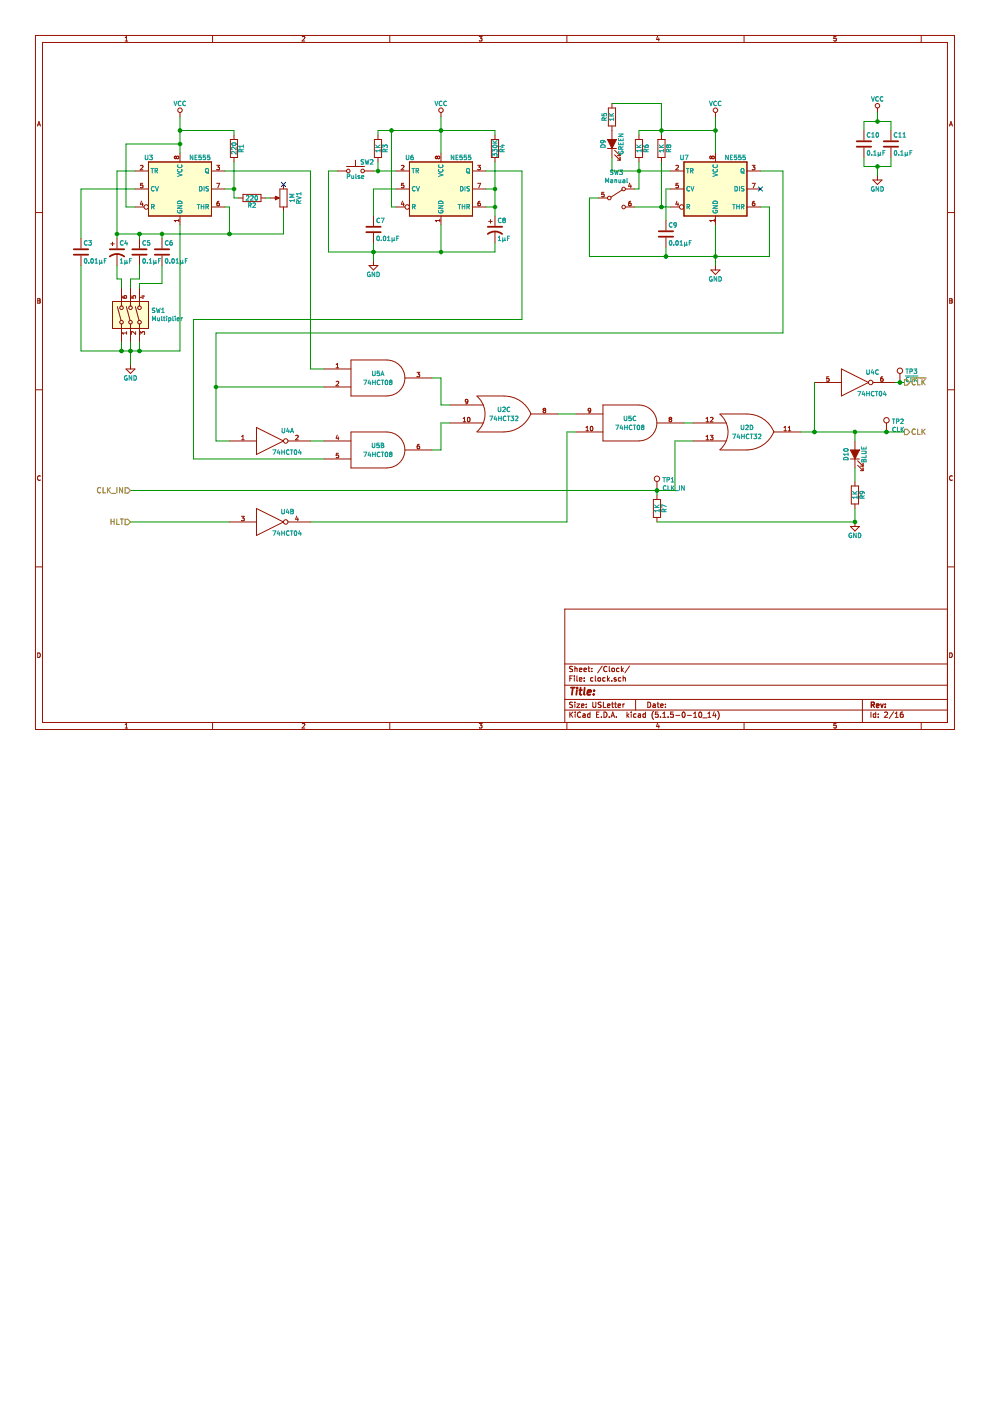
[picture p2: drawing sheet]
<svg xmlns="http://www.w3.org/2000/svg" width="210mm" height="297mm" viewBox="0 0 210 297" stroke-linecap="round" stroke-linejoin="round" font-family="sans-serif">
<path d="M0 0h209.9v297h-209.9z" fill-rule="evenodd" fill="#fff" stroke="#fff" stroke-width=".21"/>
<g fill="none" stroke="#981200" stroke-width=".21">
<path d="M7.5 7.5h194.9v147.2h-194.9zM9 9h191.9v144.2h-191.9zM26.5 8.7h.6M26.5 8l.3-.3v1M45.1 7.5v1.5M64.1 7.8l.4-.1 .1 .3-.6 .7h.6M82.6 7.5v1.5M101.6 7.7h.6l-.3 .4 .3 .1v.4h-.6M120.2 7.5v1.5M139.4 7.7l-.2 .7h.6M139.7 8.1v.6M157.8 7.5v1.5"/>
<path d="M177.3 7.7h-.5v.5l.4-.1 .1 .5h-.5M195.3 7.5v1.5M7.9 26.7l.4-.9 .3 .9M8 26.4h.5M28.6 36.3h2.9M29.8 35.1h.3l.2 .2-.6 .7h.6M30.3 38.9h-.5v.4l.3-.1 .2 .4-.2 .2-.3-.1M31.5 34.3h13.3v11.5h-13.3zM37.4 33.3l.2-.2 .3 .2-.2 .4-.3-.2M37.4 33.3l-.2-.2-.2 .2 .2 .4 .2-.2M37.4 33.3v.2M38.2 23.9v.9"/>
<path d="M38.2 32.4v1.9M44.8 36.3h2.9M45.9 35.1h.6l-.3 .3 .3 .1v.3l-.2 .2-.4-.1M45.9 38.9h.7l-.4 .9M48.8 29.6h1.6v3.8h-1.6zM49.6 28.6v1M49.6 33.4v.9M60.1 39.1v1M71.6 36.3h1.9M73.5 35.3h3.8M75.4 34v1.3M77.3 36.3h1.9"/>
<path d="M79.4 29.6h1.5v3.8h-1.5zM80.1 28.6v1M80.1 33.4v.9M84 36.3h2.8M85.1 35.1h.4l.2 .2-.6 .7h.6M85.6 38.9h-.4l-.1 .4 .4-.1 .2 .4-.2 .2-.4-.1M86.8 34.3h13.4v11.5h-13.4zM92.7 33.3l-.2-.2-.2 .2 .2 .4 .2-.2M92.7 33.3l.2-.2 .3 .2-.1 .4-.4-.2M92.7 33.3v.2M93.5 23.9v.9M93.5 32.4v1.9"/>
<path d="M100.2 36.3h2.8M101.3 35.1h.6l-.4 .3 .3 .1 .1 .3-.2 .2-.4-.1M101.3 38.9h.6l-.4 .9M104.2 29.6h1.5v3.8h-1.5zM104.9 28.6v1M104.9 33.4v.9M128.8 31.5h1.9M129 22.9h1.5v3.8h-1.5zM129.7 21.9v1M129.7 26.7v6.7M130.3 32.8l1.2 1.2M130.3 31.9l1.2 1.1"/>
<path d="M130.9 34h.6M130.9 33h.6M131.5 32.4v.6M131.5 33.4v.6M133.5 38.8l-.2 .7h.6M133.7 39.2v.6M134.7 29.6h1.5v3.8h-1.5zM135.5 28.6v1M135.5 33.4v.9M139.5 29.6h1.5v3.8h-1.5zM140.2 28.6v1M140.2 33.4v.9"/>
<path d="M142.2 36.3h2.8M143.3 35.1h.4l.2 .2-.6 .7h.6M143.8 38.9h-.4l-.1 .4 .4-.1 .2 .4-.2 .2-.4-.1M145 34.3h13.4v11.5h-13.4zM150.7 33.7h.1M150.7 33.1h.1M150.7 33.1l-.2 .2 .2 .4M150.7 33.1l.2 .2M150.9 33.5l-.2 .2M150.9 33.3v.2M150.9 33.2v.1M151 33.2l.3-.1 .1 .4-.1 .2-.4-.2"/>
<path d="M151 33.2h-.1M151.7 23.9v.9M151.7 32.4v1.9M158.4 36.3h2.8M159.5 35.1h.6l-.4 .3 .3 .1 .1 .3-.2 .2-.4-.1M159.5 38.9h.6l-.4 .9M183.2 27.7v2.1M183.2 31.3v2.1M185.1 38.2h1.9l-1 .9zM186 22.9v1M186 37.2v1M188.9 27.7v2.1"/>
<path d="M188.9 31.3v2.1M201.3 26.7l.3-.9 .4 .9M201.4 26.4h.5M7.5 45.1h1.5M17.2 50.6v2.1M17.2 54.2v2.1M23.5 51.7h.7M23.9 51.3v.8M24.8 50.6v2.1M24.8 53.8v2.5M28.6 43.9h1.9M28.6 40.1h2.9"/>
<path d="M29.6 50.6v2.1M29.6 54.2v2.1M30 42.6l-.2 .7h.6M30.2 43v.6M34.3 50.6v2.1M34.3 54.2v2.1M37.9 46.5v.5M37.9 46.7h-.9l.2 .3M38.2 45.8v1.9M44.8 43.9h2.9M44.8 40.1h2.9M46.4 42.7h-.1a.59 .59 0 0 0-.1 .9h.2l.1-.4-.2-.2-.3 .2"/>
<path d="M50.6 42h.9M51.5 41.2h3.8v1.5h-3.8zM55.3 42h1M57.2 42h1.8M59.3 40.1h1.6v3.8h-1.6zM60.1 43.9v.9M78.2 56.3h1.9l-.9 .9zM79.2 45.8v2.1M79.2 49.4v2.1M79.2 55.3v1M84 43.9h1.9M84 40.1h2.8"/>
<path d="M85.3 42.6l-.2 .7h.6M85.6 43v.6M93.2 46.7h-.9l.3 .3M93.2 46.5v.5M93.5 45.8v1.9M100.2 43.9h2.8M100.2 40.1h2.8M101.8 42.7h-.2a.59 .59 0 0 0-.1 .9h.3l.1-.4-.2-.2-.4 .2M103.6 46.9h.8M104 46.6v.7M104.9 45.8v2.1M104.9 49v2.5"/>
<path d="M126.9 42h1.9M128.1 40.8h-.5v.4l.3-.1 .2 .5-.2 .1-.3-.1M131.9 40.3l-2.3 1.5M132.6 43.9h1.9M132.6 40.1h1.9M133.7 42.7h-.1a.59 .59 0 0 0-.1 .9h.2l.1-.4-.2-.2-.3 .2M141.2 46.7v2.1M141.2 50.4v2.1M142.2 43.9h1.9M142.2 40.1h2.8M143.5 42.6l-.2 .7h.6M143.8 43v.6"/>
<path d="M150.7 57.2h1.9l-.9 1zM151.4 46.7h-.9l.3 .3M151.4 46.5v.5M151.7 45.8v1.9M151.7 56.3v.9M158.4 43.9h2.8M158.4 40.1h2.8M160 42.7h-.2a.59 .59 0 0 0-.1 .9h.3l.1-.4-.2-.2-.4 .2M200.9 45.1h1.5M8 63.3l.5 .2-.2 .3 .2 .2-.1 .3h-.4zM8 63.8h.3M23.9 63.9h7.6v5.7h-7.6z"/>
<path d="M24.9 65l.8 2.9M25.8 61.1v3.8M25.8 68.7v3.8M25.9 62.8l.1 .3 .3 .1 .5-.1v-.3h-.5v.2l.1 .2M26.7 78.2h1.9l-.9 1zM26.8 65l.8 2.9M26.8 70.3v.6M26.8 70.6h-.9l.3 .3M27.7 61.1v3.8M27.7 68.7v3.8M27.7 77.3v.9M27.8 62.7v.5h.5l-.1-.3 .4-.2 .2 .2-.1 .3"/>
<path d="M27.9 70.4v.5M27.9 70.4h.1M28.7 65l.8 2.9M28.8 70.3v.6l-.6-.5h-.3M29.6 61.1v3.8M29.6 68.7v3.8M29.7 70.9v-.6l.4 .3 .1-.2 .3-.1 .2 .2-.1 .4M30 62.8h.7M30.3 62.6v.6l-.6-.2M68.7 78.2h5.7M71.3 78h.5M71.3 77.3l.3-.3v1"/>
<path d="M74.4 76.3h7.7a3.8 3.8 0 0 1 3.7 3.8 3.8 3.8 0 0 1-3.7 3.8l-7.7 .1zM88.4 78.9h.6l-.3 .4 .2 .1 .1 .3-.2 .2-.4-.1M175.8 79.9h-.5v.4h.3l.2 .4-.2 .1-.3-.1M178.4 78.2l5.7 2.9-5.7 2.9zM187.2 79.9h-.2a.59 .59 0 0 0-.1 .9h.3l.1-.4-.2-.1-.4 .1M190.8 79.2v1.9M201.4 63.3l.5 .2-.2 .3 .2 .2-.2 .3h-.3zM201.4 63.8h.3M7.5 82.6h1.5M48.7 93.5h5.7M51.2 93.2h.6M51.2 92.6l.3-.3v.9"/>
<path d="M54.4 90.6l5.7 2.9-5.7 2.9zM61.1 93.5h4.7M62.7 92.4l.3-.1 .2 .3-.6 .6h.6M68.7 93.5h5.7M68.7 82h5.7M68.7 97.3h5.7M71.3 80.9l.3-.1 .2 .3-.6 .7h.6M71.5 92.3l-.2 .6h.6M71.7 92.6v.6M71.8 96.1h-.5v.5l.3-.1 .2 .4-.2 .2-.3-.1M74.4 91.6h7.7a3.8 3.8 0 0 1 3.7 3.8 3.8 3.8 0 0 1-3.7 3.8h-7.7zM85.9 80.1h5.7"/>
<path d="M85.9 95.4h5.7M88.9 94.2h-.2a.59 .59 0 0 0-.1 1l.3-.1 .1-.3-.2-.2-.4 .2M95.4 89.7h7.1M95.4 85.9h7.1M98.2 89.4h.5M98.2 88.7l.3-.2v.9M99.2 88.6l.1-.1a.47 .47 0 0 1 .4 .5 .47 .47 0 0 1-.5 .4l-.1-.3zM99.2 85.1l-.2 .2-.3-.1v-.4l.3-.1 .2 .2-.1 .6-.4 .1M101.1 84a5 5 0 0 1 0 7.5M101.1 84h5.8M106.9 84a6.1 6.1 0 0 1 5.7 3.8h5.7M112.5 87.7a6.2 6.2 0 0 1-5.6 3.9h-5.8"/>
<path d="M115.3 87l-.1-.2 .1-.2 .4 .2-.2 .2M115.3 87l-.1 .2 .1 .3 .4-.1-.2-.4M115.3 87h.2M122.1 91.6h5.7M122.1 87.8h5.7M124.2 91.3h.6M124.2 90.7l.3-.3v.9M125.2 87l-.1 .2-.3-.1v-.4l.3-.1 .1 .2-.1 .6-.3 .1M125.2 90.5l.2-.1a.47 .47 0 0 1 .3 .5 .47 .47 0 0 1-.4 .4l-.1-.3zM127.8 85.9h7.7a3.8 3.8 0 0 1 3.8 3.8 3.8 3.8 0 0 1-3.8 3.8h-7.7zM139.3 89.7h5.7M142.1 88.9l-.2 .2 .2 .3 .3-.1-.2-.4"/>
<path d="M142.1 88.9l-.2-.2 .2-.2 .3 .2-.2 .2M142.1 88.9h.1M146.9 93.5h7.1M146.9 89.7h7.1M149.7 93.2h.6M149.7 89.4h.6M149.7 88.7l.3-.2v.9M149.7 92.6l.3-.3v.9M150.6 92.3h.6l-.3 .4 .2 .1 .1 .3-.2 .1h-.4M150.6 88.6l.4-.1 .2 .2-.6 .7h.6M152.6 87.8a5 5 0 0 1 0 7.6M152.6 87.8h5.8"/>
<path d="M158.4 87.8a6.1 6.1 0 0 1 5.7 3.8h5.7M164.1 91.5a6.2 6.2 0 0 1-5.7 3.9h-5.8M166.2 91.3h.6M166.2 90.7l.3-.3v.9M167.1 91.3h.6M167.1 90.7l.3-.3v.9M172.7 81.1h5.7M180.3 97.3h1.9M181.3 93.5v5.7M181.8 98.6l1.2 1.2M181.8 97.7l1.2 1.1M182.4 99.8h.6"/>
<path d="M182.4 98.8h.6M183 98.3v.5M183 99.2v.6M185.1 81.1h4.8M187.9 89.7v1.9M200.9 82.6h1.5M8.5 101.8h.1M8.5 101a.44 .44 0 0 0-.6 .3 .44 .44 0 0 0 .6 .5M48.7 110.7h5.7M51.2 109.5h.6l-.3 .3 .2 .1 .1 .3-.2 .2-.4-.1M54.4 107.8l5.7 2.9-5.7 2.8zM61.1 110.7h4.7"/>
<path d="M62.9 109.4l-.2 .7h.6M63.1 109.8v.6M138.5 105.9h1.6v3.8h-1.6zM139.3 102.1v1.9M139.3 104.9v1M139.3 109.7v1M180.3 111.6h1.9l-.9 1zM180.5 103h1.5v3.9h-1.5zM181.3 102.1v.9M181.3 106.9v.9M181.3 110.7v.9M201.9 101a.44 .44 0 0 0-.6 .3 .44 .44 0 0 0 .6 .5"/>
<path d="M201.9 101.8h.1M7.5 120.2h1.5M8 138.4a.49 .49 0 0 1 .6 .5 .49 .49 0 0 1-.6 .5zM200.9 129.1h-81.1v24.1M200.9 120.2h1.5M201.4 138.4a.49 .49 0 0 1 .5 .5 .49 .49 0 0 1-.5 .5zM26.5 153.7l.3-.3v1M26.5 154.4h.6M45.1 153.2v1.5M64.1 153.5l.4-.1 .1 .3-.6 .7h.6M82.6 153.2v1.5M101.6 153.4h.6l-.3 .4h.3v.5h-.6"/>
<path d="M119.8 150.5h81.1M119.8 148.3h81.1M119.8 145.3h81.1M119.8 140.8h81.1M120.2 153.2v1.5M120.8 151v1.1M120.8 143.8h.4M121 151.4l.4 .7M121.4 143.3h-.6v1.1M121.4 148.9h-.5l-.1 .4a.47 .47 0 0 1 .6 .6h-.6M121.4 141.3h-.5l-.1 .4a.47 .47 0 0 1 .6 .6h-.6M121.4 151l-.6 .6"/>
<path d="M121.8 143.3v.1M121.8 143.7v.7M121.9 141.3v1.1M121.9 148.9v.1M121.9 149.2v.8M121.9 141.8l.4-.1 .1 .7M121.9 151v.1M121.9 151.3v.8M122.3 149.2h.6l-.6 .8h.6M122.3 143.3v1l.2 .1M122.8 144.1l.6-.2-.1-.2h-.3l-.2 .1 .1 .6h.4M122.8 142l.6-.1-.1-.2h-.3l-.2 .1 .1 .5h.4"/>
<path d="M123.1 151.1a.5 .5 0 0 0-.7 .4 .5 .5 0 0 0 .7 .5M123.3 149.6l.5-.1v-.2l-.4-.1-.1 .2v.5h.5M123.6 151.4h.4l.1 .7M123.8 142l.5-.1v-.2h-.3l-.2 .1 .1 .5h.4M123.9 144.3v.1M123.9 143.7v.1M124.1 151.6l-.6 .2 .2 .3 .4-.1M124.3 149.3v.1M124.3 149.9v.1M124.7 141.7h.4M124.8 141.3v.9l.3 .2M125.1 151.4l-.3-.1-.2 .3v.4h.5"/>
<path d="M125.1 151v1.1M125.5 142.3v.1M125.5 141.7v.1M125.7 148.9v.9l.2 .2 .4-.2v-.9M125.7 143.7h-.3l-.2 .2 .1 .4 .4 .1M126.2 143.3v1l.2 .1M126.5 151.5h.4M126.8 143.8h.5v.5h-.5zM127 151h-.5v1.1h.5M127.5 148.9h-.6v.4a.47 .47 0 0 1 .5 .6h-.6M127.5 152v.1M127.7 141.2l-1 1.5"/>
<path d="M127.9 148.9v1.1h.6M128.1 151a.57 .57 0 0 1 .6 .5 .57 .57 0 0 1-.6 .6zM128.3 143.7h-.3l-.2 .2 .1 .5h.4M128.7 141.4a.5 .5 0 0 0-.7 .4 .5 .5 0 0 0 .7 .5M128.8 149.6l.5-.1v-.2l-.3-.1-.2 .2 .1 .5h.4M128.8 143.3v1.1M128.9 144l.3 .4M129.2 152v.1M129.2 141.3v.9l.1 .2M129.2 143.7l-.4 .4M129.6 152.1l.3-1.1 .4 1.1M129.7 149.2h.4"/>
<path d="M129.7 151.8h.5M129.7 144.3v.1M129.8 141.8h.4v.5h-.4zM129.8 148.9v.9l.3 .2M130.3 149.2h.4M130.5 148.9v.9l.2 .2M130.6 143.7h-.2l-.2 .1v.2l.4 .1v.3h-.4M130.7 152v.1M131 149.6l.6-.1-.1-.2-.3-.1-.2 .2 .1 .5h.4M131.3 141.7h-.3l-.3 .2 .1 .4h.5M131.6 143.7h-.3l-.2 .2 .1 .4 .4 .1M131.8 141.3v1.1"/>
<path d="M131.8 142l.4 .4M132.1 149.2v.8M132.1 143.3v1.1M132.1 143.8l.5-.1v.7M132.2 141.7l-.4 .4M132.4 149.2l-.3 .3M132.9 151v1.1M133 151.7l.4 .4M133.4 151.3l-.5 .5M133.5 141.2l-1 1.5M133.8 151v.1M133.8 151.3v.8"/>
<path d="M134.8 148.3v2.2M134.9 151.4l-.4-.1-.2 .3 .1 .4h.5M135.3 151.4h.5v.7M135.8 151.6l-.5 .2 .2 .3 .3-.1M136.8 151.4l-.3-.1-.2 .3 .1 .4h.4M136.8 151v1.1M137.3 148.9a.57 .57 0 0 1 .7 .5 .57 .57 0 0 1-.7 .6zM138.5 149.3h.4v.7M138.6 150.8a1.28 1.28 0 0 0 0 1.7M138.9 149.5l-.5 .2 .2 .3 .3-.1M139.3 149.2h.4M139.4 153.3l-.2 .7h.6"/>
<path d="M139.5 148.9v.9l.2 .2M139.5 151h-.5l-.1 .5 .6-.1v.6h-.6M139.7 153.7v.7M140.1 152v.1M140.1 149.6l.5-.1-.1-.2-.3-.1-.1 .2v.5h.4M140.5 152.1h.7M140.5 151.3l.4-.3v1.1M141.1 149.9v.1M141.1 149.3v.1M141.7 152h.1M141.7 152h-.1M142.7 151h-.5v.5l.5-.1v.6h-.5"/>
<path d="M143.3 151.7h.8M144.8 151h.1a.54 .54 0 0 1 .4 .6 .54 .54 0 0 1-.5 .4l-.2-.3zM145.7 151.7h.9M147.1 152.1h.6M147.1 151.3l.3-.3v1.1M148.3 151.1l.1-.1a.6 .6 0 0 1 .4 .5 .6 .6 0 0 1-.4 .6l-.3-.4zM149 152.2h.9M150.1 152.1h.6M150.1 151.3l.3-.3v1.1M151.4 150.9l-.2 .8h.6M151.7 151.3v.8M152.2 150.8a1.28 1.28 0 0 1 0 1.7"/>
<path d="M157.8 153.2v1.5M177.3 153.4h-.5v.4h.4l.1 .5h-.5M182.9 148.3v4.9M184.7 151v1.1M185.7 151.4l-.3-.1-.3 .3 .1 .4h.5M185.7 151v1.1M186.2 152v.1M186.2 151.4v.1M187.5 151.1l.5-.1 .2 .3-.7 .8h.7M189.5 150.9l-1 1.5M189.8 152.1h.6M189.8 151.3l.3-.3v1.1"/>
<path d="M191.4 151h-.2l-.3 .2v.7l.2 .2 .4-.1-.1-.6h-.3l-.2 .2M195.3 153.2v1.5"/>
<circle cx="38.2" cy="23.4" r=".48"/>
<circle cx="73.8" cy="36.3" r=".38"/>
<circle cx="76.9" cy="36.3" r=".38"/>
<circle cx="93.5" cy="23.4" r=".48"/>
<circle cx="151.7" cy="23.4" r=".48"/>
<circle cx="186" cy="22.4" r=".48"/>
<circle cx="31" cy="43.9" r=".48"/>
<circle cx="86.3" cy="43.9" r=".48"/>
<circle cx="129.2" cy="42" r=".38"/>
<circle cx="132.2" cy="43.9" r=".38"/>
<circle cx="132.2" cy="40.1" r=".38"/>
<circle cx="144.5" cy="43.9" r=".48"/>
<circle cx="25.8" cy="68.3" r=".38"/>
<circle cx="25.8" cy="65.3" r=".38"/>
<circle cx="27.7" cy="65.3" r=".38"/>
<circle cx="27.7" cy="68.3" r=".38"/>
<circle cx="29.6" cy="68.3" r=".38"/>
<circle cx="29.6" cy="65.3" r=".38"/>
<circle cx="190.8" cy="78.6" r=".57"/>
<circle cx="60.6" cy="93.5" r=".48"/>
<circle cx="184.6" cy="81.1" r=".48"/>
<circle cx="187.9" cy="89.1" r=".57"/>
<circle cx="60.6" cy="110.7" r=".48"/>
<circle cx="139.3" cy="101.5" r=".57"/>
</g>
<path d="M184.7 149.5l.6-.1v-.4l-.6-.1v1.1M185 149.5l.4 .5M185.8 149.6l.6-.1-.1-.2-.3-.1-.2 .2 .1 .5h.4M186.7 149.2l.3 .8 .3-.8M187.7 149.9v.1M187.7 149.3v.1" fill="none" stroke="#981200" stroke-width=".29"/>
<g fill="none" stroke="#981200" stroke-width=".38">
<path d="M181.6 31.1h3.1M181.6 30h3.1M187.4 31.1h3M187.4 30h3M15.6 54h3.1M15.6 52.9h3.1M23.3 52.9h3M23.3 54.4a2.44 2.44 0 0 1 3 0M28 54h3.1M28 52.9h3.1M32.8 54h3.1M32.8 52.9h3.1"/>
<path d="M77.7 49.2h3M77.7 48.1h3M103.4 48.1h3.1M103.4 49.6a2.44 2.44 0 0 1 3.1 0M139.7 50.2h3M139.7 49h3M121 145.8h.9M121.4 145.8l-.1 1.5M122.3 146.3l-.1 1M122.4 145.8v.1M122.8 146.3h.6M123.1 145.8l-.2 1.3 .4 .2"/>
<path d="M124 145.8l-.2 1.3 .2 .2M124.6 146.8l.7-.1v-.3h-.6l-.2 .7 .2 .2 .5-.1M125.9 147.2v.1M126 146.4v.1"/>
</g>
<g fill="#fffecd" stroke="#fffecd" stroke-width=".21">
<path d="M31.5 34.3h13.3v11.5h-13.3z" fill-rule="evenodd"/>
<path d="M31.5 34.3h13.3v11.5h-13.3z" fill-rule="evenodd"/>
<path d="M145 34.3h13.4v11.5h-13.4z" fill-rule="evenodd"/>
<path d="M145 34.3h13.4v11.5h-13.4z" fill-rule="evenodd"/>
<path d="M86.8 34.3h13.4v11.5h-13.4z" fill-rule="evenodd"/>
<path d="M86.8 34.3h13.4v11.5h-13.4z" fill-rule="evenodd"/>
<path d="M23.9 63.9h7.6v5.7h-7.6z" fill-rule="evenodd"/>
</g>
<g fill="none" stroke="#009596" stroke-width=".21">
<path d="M30.8 32.9v.8l.2 .1 .3-.1v-.8M31.7 32.9h.6l-.3 .4 .3 .1v.4h-.6M32 35.7h.6M32.3 35.7v1M32.7 39.6a.42 .42 0 0 0-.6 .4 .42 .42 0 0 0 .6 .4M32.9 36.2l.5-.1v-.3l-.5-.1v1M33 39.5l.3 1 .3-1M33.1 36.2l.3 .5M36.9 21.4l.3 1 .3-1M37.6 36.8l1 .3-1 .3M37.7 35a.42 .42 0 0 0 .4 .6 .42 .42 0 0 0 .4-.6M37.7 35.9a.42 .42 0 0 0 .4 .6 .42 .42 0 0 0 .4-.6"/>
<path d="M38.4 21.5a.42 .42 0 0 0-.6 .4 .42 .42 0 0 0 .6 .4M39.3 21.5a.42 .42 0 0 0-.6 .4 .42 .42 0 0 0 .6 .4M40.9 32.9v.9l-.6-.9v.9M41.3 33.4h.4M41.8 32.9h-.5v.9h.5M42.3 39.5a.48 .48 0 0 1 .6 .5 .48 .48 0 0 1-.6 .5zM42.7 32.9h-.5l-.1 .5h.6v.4h-.6M43.3 39.5v1M43.6 32.9h-.5v.5l.3-.1 .2 .4-.2 .1h-.3M43.6 35.9l.2-.2 .4 .2-.1 .7-.5-.1zM43.8 36.4l.4 .4M44 33.3l.5 .1v.3l-.2 .1h-.3"/>
<path d="M44 33.3v.1M44.2 39.6h-.5a.39 .39 0 0 0 .5 .5l-.1 .4h-.4M44.5 32.9h-.5v.5M49.2 30.4a.51 .51 0 0 1 .9 .2 .48 .48 0 0 1-.5 .2 .48 .48 0 0 1-.4-.4zM50.1 32.1v.6l-.7-.6-.3 .2 .1 .3M50.1 31.2v.6l-.7-.6-.3 .2 .1 .3M51.1 32.2v-.5h-.4l-.1 .5h1M51.6 31.6l-.5 .4M51.6 30.7v.6M51.6 31h-1l.3 .3M73.6 37.4h.5v-.4l-.5-.1v1M74.6 37.2v.6h.4"/>
<path d="M75 37.2v.7M75.4 36.9v.8l.2 .2M76.3 37.3l-.4 .1 .4 .2v.2h-.4M76.7 37.5h.4v-.2l-.4 .1v.4h.4M77.1 33.9h-.5a.4 .4 0 0 0 .4 .5v.4h-.4M77.4 33.8l.2 1 .2-.7 .2 .7 .2-1M78.6 33.9l.3-.1 .2 .3-.6 .7h.6M79.6 31.3h1M79.6 30.7l.6 .6M80.6 31.7v.5M80.6 32h-1l.3 .2M80.6 30.7l-.5 .4"/>
<path d="M81.2 31.3v-.6l.3 .3 .1-.2 .4-.1 .1 .2-.1 .4M81.7 32.2l-.1-.5h-.3l-.1 .5h.9M82.1 31.6l-.4 .4M86.1 32.9v.8l.2 .1 .4-.1v-.8M87.3 35.7h.6M87.5 32.9h-.1a.59 .59 0 0 0-.1 .9h.3v-.4l-.3-.1-.2 .1M87.6 35.7v1M88 39.6a.42 .42 0 0 0-.6 .4 .42 .42 0 0 0 .6 .4M88.2 36.2l.5-.1v-.3l-.5-.1v1M88.3 39.5l.3 1 .3-1M88.4 36.2l.3 .5M92.2 21.4l.3 1 .3-1"/>
<path d="M93 36.8l.9 .3-.9 .3M93.1 35.9a.42 .42 0 0 0 .3 .6 .42 .42 0 0 0 .4-.6M93.1 35a.42 .42 0 0 0 .3 .6 .42 .42 0 0 0 .4-.6M93.7 21.5a.42 .42 0 0 0-.6 .4 .42 .42 0 0 0 .6 .4M94.7 21.5a.42 .42 0 0 0-.6 .4 .42 .42 0 0 0 .6 .4M96.2 32.9v.9l-.5-.9v.9M96.7 33.4h.3M97.1 32.9h-.4v.9h.4M97.6 39.5a.48 .48 0 0 1 .6 .5 .48 .48 0 0 1-.6 .5zM98 32.9h-.5v.5h.5v.4h-.5M98.6 39.5v1M98.9 32.9h-.5v.5l.4-.1 .2 .4-.2 .1h-.4"/>
<path d="M99 35.9l.1-.2 .4 .2-.1 .7-.4-.1zM99.1 36.4l.5 .4M99.4 33.3l.4 .1v.3l-.1 .1h-.4M99.4 33.3l-.1 .1M99.5 39.6h-.5a.39 .39 0 0 0 .5 .5l-.1 .4h-.4M99.8 32.9h-.4l-.1 .5M104.4 32.2v-.5l.4 .3 .1-.3h.3l.2 .1-.1 .4M104.4 33.2v-.6l.4 .3 .1-.3h.4v.6M104.4 30.3h1M104.4 29.8l.6 .5M104.5 30.8a.51 .51 0 0 1 .9 .3 .48 .48 0 0 1-.5 .2 .48 .48 0 0 1-.4-.4zM105.4 29.8l-.5 .4"/>
<path d="M106.3 30.8h.6M106.5 32.2l-.1-.5h-.3l-.1 .5h.9M106.6 30.7v.6l-.7-.3M106.9 31.6l-.4 .4M127.4 30.9a.51 .51 0 0 1 .6-.2 .51 .51 0 0 1 .3 .5h-1zM127.4 29.8h.7l.2 .4M127.4 29.8v.1M127.6 24.1v.4l.5 .1-.1-.4 .4-.2 .2 .2-.1 .4M127.8 29.8l.1 .2-.1 .3-.4-.1v-.3M128.1 25.5v-.5h-.4l-.1 .5h1M128.4 38.7v-.9l.3 .7 .3-.7v.9M128.6 25l-.5 .3"/>
<path d="M129.2 24.6h.9M129.2 24l.5 .6M129.5 38.1h.3l.1 .6M129.9 38.3l-.5 .2 .1 .2h.4M130 36.1h-.5a.4 .4 0 0 0 .4 .5v.4h-.5M130.1 25v.5M130.1 25.3h-.9l.2 .2M130.1 24l-.5 .5M130.3 36l.2 1 .2-.7 .2 .7 .2-1M130.4 38.2l.3-.1 .1 .6M130.4 38.1v.6M131.2 30.2v.5h.9v-.5"/>
<path d="M131.2 29.4v.4h.9v-.4M131.2 28.4h.9l-.9 .6h.9M131.2 32.1a.43 .43 0 0 0 .5 .5 .43 .43 0 0 0 .3-.6h-.3v.2M131.2 38.1l.1 .6 .3-.1M131.4 36h.6l-.3 .4 .2 .1v.4h-.5M131.6 29.5v.3M131.6 30.4v.3M131.6 38.1v.6M131.7 31.6l-.1-.4-.3-.1-.1 .5h.9M132.1 38.1h.3l.1 .6M132.1 31.1l-.4 .3M132.5 38.3l-.5 .2 .1 .2h.4"/>
<path d="M132.9 37.8v.8l.2 .1M135 31.3h.9M135 30.7l.5 .6M135.9 32h-.9l.2 .2M135.9 31.7v.5M135.9 30.7l-.5 .4M136.5 30.8l.1 .3 .3 .2 .5-.1v-.4h-.5v.3l.2 .2M137 32.2l-.1-.5h-.3l-.1 .5h1M137.5 31.6l-.5 .4M139.7 31.3h1M139.7 30.7l.6 .6M140.7 32h-1l.3 .2"/>
<path d="M140.7 31.7v.5M140.7 30.7l-.5 .4M141.7 30.9l-.2-.2-.2 .2 .2 .4 .2-.2M141.7 30.9l.2-.2 .3 .2-.1 .4-.4-.2M141.7 30.9v.2M141.8 32.2l-.1-.5h-.3l-.1 .5h.9M142.2 31.6l-.4 .4M144.3 32.9v.8l.2 .1 .4-.1v-.8M145.2 32.9h.7l-.4 .9M145.5 35.7h.6M145.8 35.7v1M146.2 39.6a.42 .42 0 0 0-.6 .4 .42 .42 0 0 0 .6 .4"/>
<path d="M146.4 36.2l.5-.1v-.3l-.5-.1v1M146.5 39.5l.3 1 .3-1M146.6 36.2l.3 .5M150.4 21.4l.3 1 .3-1M151.2 36.8l.9 .3-.9 .3M151.3 35.9a.42 .42 0 0 0 .3 .6 .42 .42 0 0 0 .4-.6M151.3 35a.42 .42 0 0 0 .3 .6 .42 .42 0 0 0 .4-.6M151.9 21.5a.42 .42 0 0 0-.6 .4 .42 .42 0 0 0 .6 .4M152.9 21.5a.42 .42 0 0 0-.6 .4 .42 .42 0 0 0 .6 .4M154.4 32.9v.9l-.5-.9v.9M154.9 33.4h.3M155.3 32.9h-.4v.9h.4"/>
<path d="M155.8 39.5a.48 .48 0 0 1 .6 .5 .48 .48 0 0 1-.6 .5zM156.2 32.9h-.5v.5h.5v.4h-.5M156.8 39.5v1M157.1 32.9h-.5v.5l.4-.1 .1 .4-.1 .1h-.4M157.1 35.9l.2-.2 .4 .2-.1 .7-.5-.1zM157.3 36.4l.5 .4M157.6 33.3l.4 .1v.3l-.1 .1h-.4M157.6 33.3l-.1 .1M157.7 39.6h-.5a.39 .39 0 0 0 .5 .5l-.1 .4h-.4M158 32.9h-.4l-.1 .5M184 32l.1-.1a.47 .47 0 0 1 .3 .5 .47 .47 0 0 1-.4 .5l-.1-.4zM184.5 28.2a.42 .42 0 0 0-.6 .4 .42 .42 0 0 0 .6 .4"/>
<path d="M184.8 20.5l.3 .9 .3-.9M184.8 29.1h.6M184.8 28.4l.3-.3v1M184.8 32.8v.1M185.2 32.9h.6M185.2 32.2l.3-.3v1M185.3 39.6a.43 .43 0 0 0-.5 .5 .43 .43 0 0 0 .6 .3v-.3h-.2M185.8 28.2l.2-.1a.47 .47 0 0 1 .3 .5 .47 .47 0 0 1-.4 .4l-.2-.3zM186.2 32.8l.1 .1 .3-.1M186.2 32.3v.9M186.2 20.6a.42 .42 0 0 0-.5 .4 .42 .42 0 0 0 .5 .4M186.3 39.6v.9l-.5-.9v.9"/>
<path d="M186.6 32.8l.2 .1M186.6 32.3v.5M186.8 39.6a.48 .48 0 0 1 .5 .5 .48 .48 0 0 1-.5 .4zM187.2 20.6a.42 .42 0 0 0-.6 .4 .42 .42 0 0 0 .6 .4M187.2 32.4h.3M187.7 31.9h-.5v1M189.7 32l.1-.1a.47 .47 0 0 1 .4 .5 .47 .47 0 0 1-.5 .5l-.1-.4zM190.2 28.2a.42 .42 0 0 0-.6 .4 .42 .42 0 0 0 .6 .4M190.5 29.1h.6M190.5 28.4l.3-.3v1M190.6 32.8v.1M191 32.9h.5"/>
<path d="M191 32.2l.2-.3v1M191.5 29.1h.5M191.5 28.4l.2-.3v1M191.9 32.8l.1 .1 .4-.1M191.9 32.3v.9M192.4 32.3v.5M192.4 32.8l.1 .1M192.9 32.4h.3M193.4 31.9h-.5v1M18 54.9l.1-.1a.47 .47 0 0 1 .4 .5 .47 .47 0 0 1-.5 .5l-.1-.4zM18.4 51.1a.43 .43 0 0 0-.5 .4 .43 .43 0 0 0 .6 .4M18.4 51.1h.1"/>
<path d="M18.8 51h.6l-.3 .4 .2 .1 .1 .3-.2 .2-.4-.1M18.8 55.7v.1M19.3 54.9l.2-.1a.47 .47 0 0 1 .3 .5 .47 .47 0 0 1-.4 .5l-.1-.4zM19.7 54.9h.1M20.1 55.8h.6M20.1 55.1l.3-.3v1M21.1 55.7l.1 .1 .4-.1M21.1 55.2v.9M21.6 55.7l.1 .1M21.6 55.2v.5M22.1 55.3h.3M22.6 54.8h-.5v1"/>
<path d="M25.5 55.8h.5M25.5 55.1l.3-.3v1M26.1 51.1a.43 .43 0 0 0-.6 .4 .43 .43 0 0 0 .6 .4M26.1 51.1h.1M26.5 55.7l.1 .1 .3-.1M26.5 55.2v.9M26.7 51l-.2 .7h.6M26.9 55.2v.5M26.9 55.7l.2 .1M26.9 51.3v.7M27.5 55.3h.3M27.9 54.8h-.4v1"/>
<path d="M30.4 54.9l.1-.1a.47 .47 0 0 1 .3 .5 .47 .47 0 0 1-.4 .5l-.1-.4zM30.8 51.1a.43 .43 0 0 0-.5 .4 .43 .43 0 0 0 .6 .4M30.8 51.1h.1M31.2 55.7v.1M31.6 55.8h.6M31.6 55.1l.3-.3v1M31.7 51h-.4l-.1 .5 .4-.1 .2 .4-.2 .2-.4-.1M32.1 43.8h.5v-.4h-.5v.9M32.4 43.8l.3 .5M32.6 55.7l.1 .1 .3-.1M32.6 55.2v.9M33 55.7l.2 .1"/>
<path d="M33 55.2v.5M33.6 55.3h.3M34.1 54.8h-.5v1M35.1 54.9l.2-.1a.47 .47 0 0 1 .3 .5 .47 .47 0 0 1-.4 .5l-.1-.4zM35.6 51.1a.43 .43 0 0 0-.6 .4 .43 .43 0 0 0 .6 .4M35.6 51.1h.1M36 55.7v.1M36.5 51h-.2a.59 .59 0 0 0-.1 1l.3-.1 .1-.3-.2-.2-.4 .2M36.5 54.9l.1-.1a.47 .47 0 0 1 .4 .5 .47 .47 0 0 1-.4 .5l-.2-.4zM36.8 54.9h.1M37.3 55.8h.6M37.3 55.1l.3-.3v1"/>
<path d="M37.6 43.6h1l-1 .6h1M37.7 44.6a.43 .43 0 0 0 .4 .6 .43 .43 0 0 0 .4-.6h-.3v.2M37.8 42.7a.5 .5 0 0 1 .5 0 .5 .5 0 0 1 .3 .5h-1zM38.3 55.7l.1 .1 .3-.1M38.3 55.2v.9M38.7 55.7l.2 .1M38.7 55.2v.5M39.3 55.3h.3M39.7 54.8h-.4v1M41.8 43.4h.5M42.1 43.4v.9M42.7 43.8h.5"/>
<path d="M42.7 43.4v.9M43.2 43.4v.9M43.7 43.8h.5v-.4h-.5v.9M43.9 43.8l.3 .5M52.3 41.5l-.1 .1M52.3 41.5h.3l.2 .2-.6 .7h.6M52.7 43.5l.5-.1v-.3l-.5-.1v1M52.9 43.5l.4 .5M53.1 41.6l.4-.1 .2 .2-.6 .7h.6M53.6 43.1l.4-.1 .2 .3-.6 .7h.6M54.2 41.5h.1a.47 .47 0 0 1 .3 .5 .47 .47 0 0 1-.4 .4l-.1-.3zM54.2 41.5v.1"/>
<path d="M62.4 42.5h-1l.3 .3M62.4 42.2v.6M62.4 41.2h-1l.7 .3-.7 .3h1M62.9 41.6l.9 .3-.9 .4M63.3 43.1v-.5h-.4v.5h.9M63.8 42.5l-.5 .4M63.8 40.8v.5M63.8 41.1h-.9l.2 .2M78.4 57.8a.43 .43 0 0 0-.5 .4 .43 .43 0 0 0 .6 .4v-.3h-.2M79.5 57.7v1l-.6-1v1M79.9 57.7a.48 .48 0 0 1 .5 .5 .48 .48 0 0 1-.5 .5zM80 50.2l.1-.1a.47 .47 0 0 1 .4 .5 .47 .47 0 0 1-.5 .4l-.1-.3z"/>
<path d="M80.4 46.3a.43 .43 0 0 0-.5 .4 .43 .43 0 0 0 .6 .4M80.4 46.3h.1M80.8 46.3h.6l-.4 .9M80.8 50.9v.1M81.3 50.2l.2-.1a.47 .47 0 0 1 .3 .5 .47 .47 0 0 1-.4 .4l-.1-.3zM81.7 50.1v.1M82.2 51h.5M82.2 50.3l.2-.2v.9M83.1 50.9l.1 .1 .4-.1M83.1 50.4v.9M83.6 50.9l.1 .1M83.6 50.4v.5"/>
<path d="M84.1 50.5h.3M84.6 50.1h-.5v.9M87.5 43.8h.5v-.4h-.5v.9M87.7 43.8l.3 .5M93 43.6h.9l-.9 .6h.9M93 44.6a.43 .43 0 0 0 .4 .6 .43 .43 0 0 0 .4-.6h-.3v.2M93.1 42.7a.5 .5 0 0 1 .6 0 .5 .5 0 0 1 .2 .5h-.9zM97.1 43.4h.6M97.4 43.4v.9M98 43.8h.6M98 43.4v.9M98.6 43.4v.9"/>
<path d="M99 43.8h.5v-.4h-.5v.9M99.2 43.8l.3 .5M105.7 51h.5M105.7 50.3l.2-.2v.9M106.2 46.3a.43 .43 0 0 0-.6 .4 .43 .43 0 0 0 .6 .4M106.2 46.3h.1M106.6 50.4v.9M106.6 50.9l.1 .1 .3-.1M106.8 46.7l-.2-.2 .2-.2 .4 .1-.2 .3M106.8 46.7l-.2 .1 .2 .4 .4-.2-.2-.3M106.8 46.7h.2M107 50.9l.2 .1"/>
<path d="M107 50.4v.5M107.6 50.5h.3M108.1 50.1h-.5v.9M142 51.1l.1-.1a.47 .47 0 0 1 .4 .5 .47 .47 0 0 1-.5 .4l-.1-.3zM142.5 47.3a.43 .43 0 0 0-.6 .4 .43 .43 0 0 0 .6 .4M142.5 47.3h.1M142.9 51.9v.1M143.3 47.3h-.3l-.1 .3 .1 .2 .4-.2M143.3 47.3h.1M143.4 51.1l.1-.1a.47 .47 0 0 1 .3 .5 .47 .47 0 0 1-.4 .4l-.1-.3zM143.4 47.3v.6l-.4 .3M143.7 51.1h.1"/>
<path d="M144.2 52h.5M144.2 51.3l.2-.3v1M145.1 51.8l.2 .2 .3-.2M145.1 51.3v1M145.6 51.8l.1 .2M145.6 51.3v.5M145.7 43.8h.5v-.4h-.5v.9M145.9 43.8l.3 .5M146.1 51.5h.3M146.6 51h-.5v1M150.9 58.7a.43 .43 0 0 0-.5 .5 .43 .43 0 0 0 .6 .3v-.3h-.2M151.2 43.6h.9l-.9 .6h.9"/>
<path d="M151.2 44.6a.43 .43 0 0 0 .4 .6 .43 .43 0 0 0 .4-.6h-.3v.2M151.3 42.7a.5 .5 0 0 1 .6 0 .5 .5 0 0 1 .2 .5h-.9zM152 58.7v.9l-.6-.9v.9M152.4 58.7a.48 .48 0 0 1 .6 .4 .48 .48 0 0 1-.6 .5zM155.3 43.4h.6M155.6 43.4v.9M156.2 43.8h.5M156.2 43.4v.9M156.7 43.4v.9M157.2 43.8h.5v-.4h-.5v.9M157.4 43.8l.3 .5M26.9 79.7a.43 .43 0 0 0-.5 .4 .43 .43 0 0 0 .6 .4v-.3h-.2"/>
<path d="M27.9 79.6v1l-.5-1v1M28.4 79.6a.48 .48 0 0 1 .5 .5 .48 .48 0 0 1-.5 .5zM32.3 68v-1l.3 .7 .4-.7v1M32.7 65.9h.1M32.8 65.9l-.1 .3h-.4M32.8 65.4l-.3-.1-.2 .2 .1 .2 .3 .2M33.1 65.3l.3 1 .2-.7 .1 .7 .3-1M33.4 67.4l.1 .6 .3-.1M33.8 67.4v.6M34.3 66.3h.5M34.3 65.6l.3-.3v1M34.3 67v.9l.1 .1"/>
<path d="M34.7 67.4h.3M34.8 67v.9l.2 .1M35.3 67v.1M35.3 67.4v.6M35.8 67.4h.3l.1 .1-.1 .5h-.3M35.8 67.4v.9M36.7 67v.9l.1 .1M37.2 67v.1M37.2 67.4v.6M37.6 67.7l.4-.1v-.2l-.4 .1v.5h.4M38.4 67.4v.6M38.7 67.4l-.3 .1"/>
<path d="M79 78.7v.8l.2 .1 .3-.1v-.8M80.4 78.7h-.4l-.1 .4h.4l.2 .4-.2 .1-.4-.1M80.8 79.6l.3-.9 .3 .9M80.9 79.4h.4M183.8 78.4v.8l.2 .2 .3-.2v-.8M185 78.4l-.3 .6h.6M185.2 78.7v.7M186.2 78.5a.42 .42 0 0 0-.6 .4 .42 .42 0 0 0 .6 .4M192 79.7h2.6M192 78.2h.6M192.3 78.2v1M192.9 78.7h.5v-.4l-.5-.1v1"/>
<path d="M193.1 80v.9h.5M193.8 78.2h.6l-.3 .4 .2 .1 .1 .3-.2 .2-.4-.1M193.9 80v.9M194.5 80l-.6 .5M57.8 95.4h.7l-.4 .9M59 95.3l-.2 .7h.6M59.2 95.7v.6M59.7 95.4v.9M59.7 95.8h.6M59.8 90.8v.8l.2 .2 .4-.2v-.8M60.3 95.4v.9M61 90.8l-.2 .6h.6"/>
<path d="M61.2 91.1v.7M61.2 95.4a.43 .43 0 0 0-.5 .5 .43 .43 0 0 0 .6 .3M61.2 95.4l.1 .1M61.6 95.4h.5M61.6 91.8l.3-1 .3 1M61.7 91.5h.4M61.8 95.4v.9M62.5 95.5a.46 .46 0 0 0-.2 .5 .46 .46 0 0 0 .5 .3l.1-.3-.1-.5M62.5 95.4h.3M62.5 95.4v.1M62.8 95.4v.1M63.5 95.3l-.2 .7h.6"/>
<path d="M63.7 95.7v.6M77.1 80.6h.7l-.5 1M77.1 95.9h.7l-.5 .9M78.3 80.6l-.2 .6h.6M78.3 95.8l-.2 .7h.6M78.5 80.9v.7M78.5 96.2v.6M78.9 94v.7l.2 .2 .4-.2v-.7M79 80.6v1M79 95.9v.9M79 81.1h.6M79 96.3h.6"/>
<path d="M79.6 80.6v1M79.6 95.9v.9M80.4 94h-.5v.4h.5v.4h-.5M80.6 80.7a.42 .42 0 0 0-.6 .4 .42 .42 0 0 0 .6 .4M80.6 96a.42 .42 0 0 0-.6 .3 .42 .42 0 0 0 .6 .4M80.8 80.6h.6M80.8 94.4h.4M80.8 95.9h.6M81.1 80.6v1M81.1 95.9v.9M81.2 94h-.4v.9l.5-.1 .1-.2-.2-.2M81.2 94h.1"/>
<path d="M81.3 94v.2l-.1 .2M81.7 80.7l.2-.1a.47 .47 0 0 1 .3 .5 .47 .47 0 0 1-.4 .4l-.2-.3zM81.7 96l.2-.1a.47 .47 0 0 1 .3 .5 .47 .47 0 0 1-.4 .4l-.2-.3zM82.7 81l-.1-.2 .1-.2 .4 .1-.2 .3M82.7 81l-.1 .2 .1 .4 .4-.2-.2-.4M82.7 96.3l-.1-.2 .1-.2 .4 .1-.2 .3M82.7 96.3l-.1 .2 .1 .3 .4-.2-.2-.3M82.7 81h.2M82.7 96.3h.2M103.8 88.2h.7l-.5 1M105 88.2l-.2 .7h.6M105.2 88.6v.6"/>
<path d="M105.6 86.3v.8l.2 .2 .4-.2v-.8M105.7 88.2v1M105.7 88.7h.6M106.3 88.2v1M106.6 86.4l.3-.1 .2 .3-.6 .7h.6M107.3 88.3a.42 .42 0 0 0-.6 .4 .42 .42 0 0 0 .6 .4M107.5 88.2h.6M107.8 88.2v1M108.1 86.4a.43 .43 0 0 0-.6 .4 .43 .43 0 0 0 .6 .4M108.1 86.4h.1M108.3 88.2h.6l-.3 .4 .3 .1v.3l-.2 .2-.4-.1M109.3 88.3l.3-.1 .2 .3-.6 .7h.6"/>
<path d="M109.3 88.3h.1M130.5 90.1h.7l-.4 1M131.7 90.1l-.2 .7h.6M131.9 90.5v.6M132.3 88.2v.8l.2 .2 .4-.2v-.8M132.4 90.6h.6M132.4 90.1v1M133 90.1v1M133.8 88.2h-.4l-.1 .5h.5v.4h-.5M134 90.2a.42 .42 0 0 0-.6 .4 .42 .42 0 0 0 .6 .4M134.3 90.1h.5M134.5 90.1v1"/>
<path d="M134.8 88.3a.43 .43 0 0 0-.6 .4 .43 .43 0 0 0 .6 .4M134.8 88.3h.1M135.2 90.2l.1-.1a.47 .47 0 0 1 .3 .5 .47 .47 0 0 1-.4 .5l-.1-.4zM136.2 90.6l-.2 .1 .2 .4 .3-.2-.1-.3M136.2 90.6l-.2-.2 .2-.3 .3 .1-.1 .4M136.2 90.6h.2M155.3 92h.7l-.4 1M156.5 92l-.2 .7h.6M156.7 92.4v.6M157.1 90.1v.8l.2 .2 .4-.2v-.8M157.2 92v1M157.2 92.5h.6"/>
<path d="M157.8 92v1M158.1 90.2l.4-.1 .2 .3-.6 .7h.6M158.8 92.1a.42 .42 0 0 0-.6 .4 .42 .42 0 0 0 .6 .4M159.1 90.1a.48 .48 0 0 1 .5 .5 .48 .48 0 0 1-.5 .5zM159.1 92h.5M159.3 92v1M159.8 92h.6l-.3 .4 .3 .1v.3l-.2 .2-.4-.1M160.8 92.1l.4-.1 .1 .3-.5 .7h.5M160.8 92.1h.1M179 95.2a.46 .46 0 0 1 .5-.1 .46 .46 0 0 1 .3 .4 .57 .57 0 0 1-.9-.2zM179 97a.5 .5 0 0 1 .6 0 .5 .5 0 0 1 .2 .5h-.9zM179.8 96v.6"/>
<path d="M179.8 96.3h-.9l.2 .3M181.9 83h.6l-.4 .9M182.7 95.7h.8l.1 .1-.1 .4h-.8M182.7 94.7v.5h.9v-.5M182.8 97.5l.1-.1 .2 .2 .2-.2h.2l.1 .5h-.9zM183 82.9l-.2 .7h.6M183.1 94.9v.3M183.1 97.6v.3M183.3 83.3v.6M183.6 96.5v.5h-.9M183.8 83v.9M183.8 83.4h.5"/>
<path d="M184.3 83v.9M185.3 83.1a.42 .42 0 0 0-.6 .4 .42 .42 0 0 0 .6 .3M185.6 83h.5M185.9 83v.9M186.5 83.1v-.1a.43 .43 0 0 1 .5 .5 .43 .43 0 0 1-.5 .4l-.1-.3zM186.8 83l.1 .1M187.5 82.9l-.2 .7h.6M187.8 83.3v.6M189.2 88.8h.5M189.5 88.8v1M189.9 90.7a.42 .42 0 0 0-.6 .4 .42 .42 0 0 0 .6 .3M190.1 89.3h.5v-.4l-.5-.1v1"/>
<path d="M190.3 90.6v.9h.4M191 88.9l.3-.1 .2 .3-.6 .7h.6M191.1 90.6v.9M191.2 91l.4 .5M191.6 90.6l-.5 .5M192.7 80.1a.42 .42 0 0 0-.6 .4 .42 .42 0 0 0 .6 .3M194.1 80.4l.4 .5M57.8 112.6h.7l-.4 .9M59 112.5l-.2 .7h.6M59.2 112.9v.6M59.7 108v.8l.2 .1 .4-.1v-.8M59.7 112.6v.9"/>
<path d="M59.7 113h.6M60.3 112.6v.9M60.9 107.9l-.2 .7h.6M61.2 108.3v.6M61.2 112.6a.43 .43 0 0 0-.5 .4 .43 .43 0 0 0 .6 .4M61.2 112.6l.1 .1M61.6 112.6h.5M61.7 108h.3l.2 .2-.2 .2 .2 .2-.1 .3h-.4zM61.7 108.4h.3M61.8 112.6v.9M62.5 112.7a.46 .46 0 0 0-.2 .5 .46 .46 0 0 0 .5 .3l.1-.4-.1-.4M62.5 112.6h.3"/>
<path d="M62.5 112.6v.1M62.8 112.6v.1M63.5 112.5l-.2 .7h.6M63.7 112.9v.6M138.8 107.6h.9M138.8 107l.5 .6M139.7 108.3h-.9l.3 .3M139.7 108v.6M139.7 107l-.5 .5M140.5 101.2h.6M140.8 108.5l-.1-.5h-.3l-.1 .5h1M140.8 101.2v1"/>
<path d="M141.2 103.1a.42 .42 0 0 0-.6 .4 .42 .42 0 0 0 .6 .3M141.3 108l-.5 .3M141.3 107.4l-1-.4v.6M141.4 101.7h.5v-.4l-.5-.1v1M141.6 103v.9h.5M142.3 102.2h.6M142.3 101.5l.3-.3v1M142.4 103v.9M142.5 103.4l.4 .5M142.9 103l-.5 .5M143.1 104h.8M144.1 103v.9"/>
<path d="M145.1 103v.9l-.6-.9v.9M180.5 113.1a.43 .43 0 0 0-.5 .4 .43 .43 0 0 0 .6 .4v-.3h-.2M180.8 104.7h.9M180.8 104.2l.5 .5M181.5 113v1l-.5-1v1M181.7 105.1v.6M181.7 105.4h-.9l.2 .3M181.7 104.2l-.5 .4M182 113a.48 .48 0 0 1 .5 .5 .48 .48 0 0 1-.5 .5zM182.7 104.2l.2 .2v.2l-.5 .1-.1-.3 .2-.2 .7 .1 .1 .3M182.8 105.6l-.1-.5h-.3l-.1 .5h1M183.3 105.1l-.5 .3"/>
</g>
<g fill="#981200" stroke="#981200" stroke-width=".21">
<path d="M58.4 41.6l.8 .4-.8 .4z"/>
<path d="M180.3 95.4h1.9l-.9 1.9z"/>
<path d="M128.8 29.6h1.9l-1 1.9z"/>
</g>
<g fill="none" stroke="#009300" stroke-width=".21">
<path d="M28.6 36.3h-3.8v14.3M38.2 30.5h-11.5v13.4h1.9M38.2 27.7h11.4v.9M38.2 24.8v7.6M47.7 36.3h18.1v41.9h2.9M49.6 34.3v7.7h1M71.6 36.3h-2v17.1h35.3v-1.9M79.2 36.3h4.8M80.1 28.6v-.9h24.8v.9M80.1 34.3v2M83 27.7v16.2h1M93.5 24.8v7.6"/>
<path d="M103 36.3h7.7v31.4h-69.7v29.6h27.7M104.9 34.3v11.5M129.7 33.4v2.9h12.5M129.7 21.9h10.5v6.7M135.5 34.3v5.8h-1M140.2 34.3v9.6M151.7 27.7h-16.2v.9M151.7 24.8v7.6M161.2 36.3h4.8v34.3h-120.2v22.9h2.9M183.2 27.7v-1.9h5.7v1.9M183.2 33.4v1.9h5.7v-1.9M186 23.9v1.9"/>
<path d="M186 35.3v1.9M24.8 56.3v2.9h1v1.9M28.6 40.1h-11.4v10.5M29.6 56.3v2.9h-1.9v1.9M29.6 49.6v1M34.3 56.3v3.8h-4.7v1M34.3 49.6v1M38.2 47.7v26.7h-21v-18.1M47.7 43.9h1v5.7M47.7 40.1h1.9M56.3 42h.9M60.1 44.8v4.8h-35.3"/>
<path d="M79.2 51.5v3.8M84 40.1h-4.8v5.7M93.5 47.7v5.7M103 43.9h1.9M103 40.1h1.9M126.9 42h-1.9v12.4h38.1v-10.5h-1.9M134.5 43.9h7.7M141.2 52.5v1.9M142.2 40.1h-1v6.6M151.7 47.7v8.6M25.8 72.5v1.9M27.7 72.5v4.8"/>
<path d="M29.6 72.5v1.9M45.8 82h22.9M65.8 93.5h2.9M91.6 80.1h1.9v5.8h1.9M95.4 89.7h-1.9v5.7h-1.9M118.3 87.8h3.8M122.1 91.6h-1.9v19.1h-54.4M145 89.7h1.9M146.9 93.5h-3.8v10.5h-115.4M169.8 91.6h22M172.7 81.1v10.5M181.3 91.6v1.9"/>
<path d="M181.3 99.2v2.9M189.9 81.1h1.9M27.7 110.7h21M139.3 104v.9M181.3 107.8v2.9h-42"/>
</g>
<g fill="none" stroke="#969400" stroke-width=".21">
<path d="M191.8 80.5h.5l.6 .6-.6 .6h-.5zM191.8 91h.5l.6 .6-.6 .6h-.5zM193.2 80.1h3.2M194.1 80.6a.51 .51 0 0 0-.7 .4 .51 .51 0 0 0 .7 .5M194.1 91.1a.51 .51 0 0 0-.7 .4 .51 .51 0 0 0 .7 .5M194.6 80.5v1.1h.5M194.6 91v1.1h.5M195.5 80.5v1.1M195.5 91v1.1M195.7 80.9l.5 .7M195.7 91.4l.5 .7M196.2 80.5l-.7 .6"/>
<path d="M196.2 91l-.7 .6M21.4 103.5a.51 .51 0 0 0-.8 .4 .51 .51 0 0 0 .8 .5M21.8 103.4v1.1h.6M22.8 103.4v1.1M22.9 103.8l.5 .7M23.4 103.4l-.6 .6M23.5 110v1.2M23.5 110.6h.7M23.6 104.6h.9M24.2 110v1.2M24.7 110v1.2h.6M24.8 103.4v1.1"/>
<path d="M25.5 110h.7M25.8 110v1.2M26 103.4v1.1l-.7-1.1v1.1M26.5 103.4h.6l.6 .6-.6 .6h-.6zM26.5 110.1h.6l.6 .6-.6 .5h-.6z"/>
</g>
<g fill="#009300" stroke="#009300" stroke-width=".21">
<circle cx="29.6" cy="74.4" r=".38"/>
<circle cx="27.7" cy="74.4" r=".38"/>
<circle cx="25.8" cy="74.4" r=".38"/>
<circle cx="34.3" cy="49.6" r=".38"/>
<circle cx="29.6" cy="49.6" r=".38"/>
<circle cx="24.8" cy="49.6" r=".38"/>
<circle cx="186" cy="35.3" r=".38"/>
<circle cx="38.2" cy="30.5" r=".38"/>
<circle cx="186" cy="25.8" r=".38"/>
<circle cx="93.5" cy="27.7" r=".38"/>
<circle cx="181.3" cy="91.6" r=".38"/>
<circle cx="49.6" cy="40.1" r=".38"/>
<circle cx="172.7" cy="91.6" r=".38"/>
<circle cx="48.7" cy="49.6" r=".38"/>
<circle cx="38.2" cy="27.7" r=".38"/>
<circle cx="83" cy="27.7" r=".38"/>
<circle cx="45.8" cy="82" r=".38"/>
<circle cx="181.3" cy="110.7" r=".38"/>
<circle cx="151.7" cy="27.7" r=".38"/>
<circle cx="140.2" cy="27.7" r=".38"/>
<circle cx="135.5" cy="36.3" r=".38"/>
<circle cx="187.9" cy="91.6" r=".38"/>
<circle cx="140.2" cy="43.9" r=".38"/>
<circle cx="80.1" cy="36.3" r=".38"/>
<circle cx="151.7" cy="54.4" r=".38"/>
<circle cx="141.2" cy="54.4" r=".38"/>
<circle cx="139.3" cy="104" r=".38"/>
<circle cx="104.9" cy="40.1" r=".38"/>
<circle cx="190.8" cy="81.1" r=".38"/>
<circle cx="104.9" cy="43.9" r=".38"/>
<circle cx="93.5" cy="53.4" r=".38"/>
<circle cx="79.2" cy="53.4" r=".38"/>
</g>
<path d="M59.6 38.7l1 .9M60.6 38.7l-1 .9M160.8 39.6l.9 .9M161.7 39.6l-.9 .9" fill="none" stroke="#011996" stroke-width=".21"/>
</svg>
